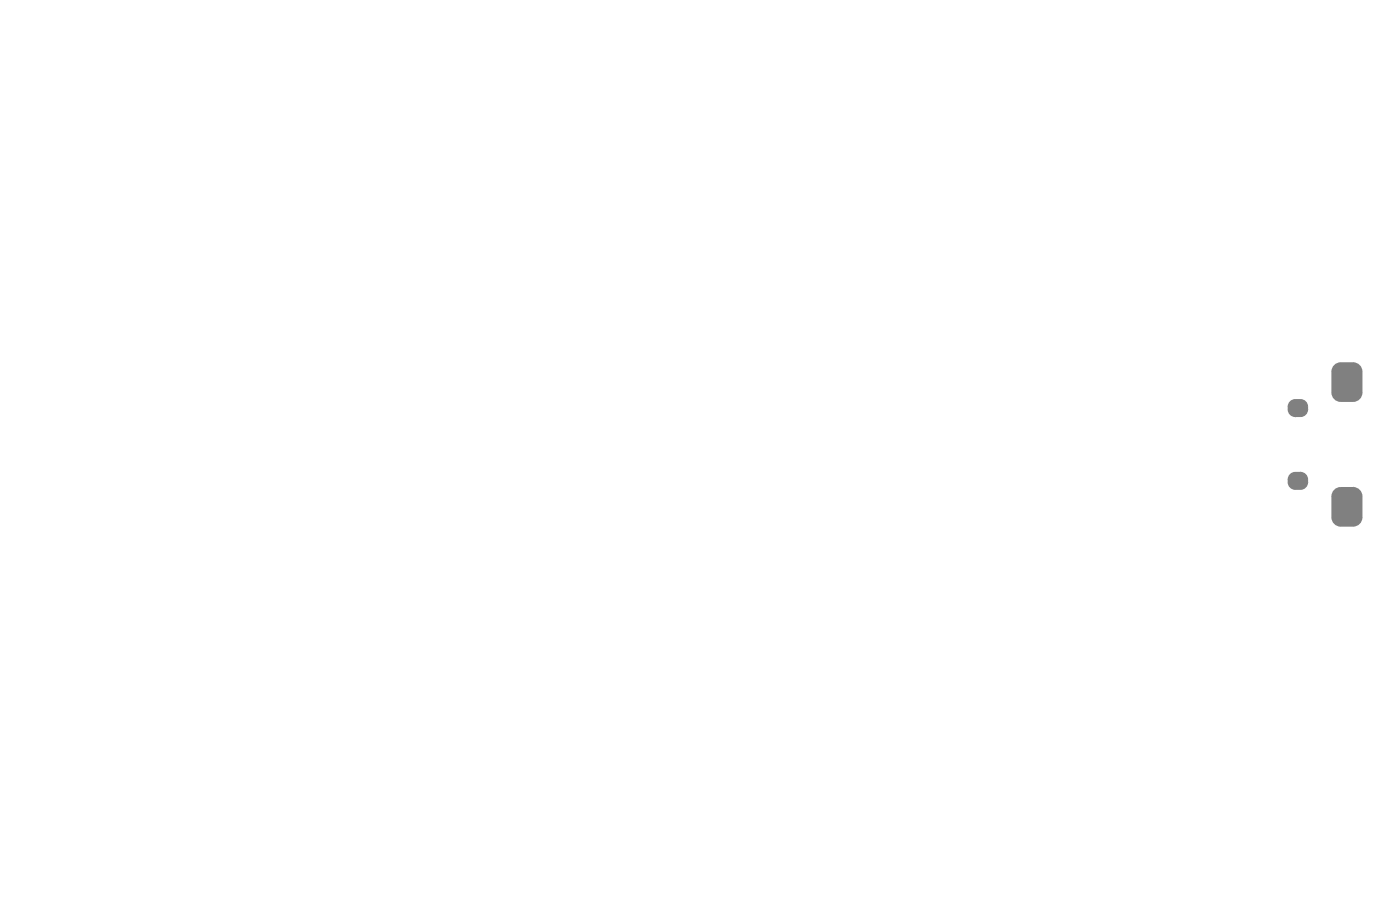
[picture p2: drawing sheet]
<svg xmlns="http://www.w3.org/2000/svg" width="285mm" height="187mm" viewBox="0 0 285 187" stroke-linecap="round" stroke-linejoin="round" font-family="sans-serif">
<g fill="#808080">
<path d="M263.7 96h1.1l1.5 1.6v.6l-1.5 1.5h-1.1l-1.5-1.5v-.6z" fill-rule="evenodd"/>
<path d="M273 99.1h2.5l1.9 1.9v4.3l-1.9 1.9h-2.5l-1.9-1.9v-4.3z" fill-rule="evenodd"/>
<path d="M263.7 81.2h1.1l1.5 1.6v.5l-1.5 1.6h-1.1l-1.5-1.6v-.5z" fill-rule="evenodd"/>
<path d="M273 73.7h2.5l1.9 1.9v4.3l-1.9 1.9h-2.5l-1.9-1.9v-4.3z" fill-rule="evenodd"/>
</g>
<g fill="#808080">
<path d="M263.7 98.2v1.5zM262.2 98.2h1.5v1.5a1.54 1.54 0 0 1-1.5-1.5z"/>
<path d="M264.8 98.2h1.5zM264.8 98.2h1.5a1.54 1.54 0 0 1-1.5 1.5z"/>
<path d="M264.8 96v1.6zM264.8 96a1.54 1.54 0 0 1 1.5 1.6h-1.5z"/>
<path d="M262.2 97.6h1.5zM262.8 96.3l.9-.3v1.6h-1.5l.1-.5z"/>
<path d="M273 105.3v1.9zM271.1 105.3h1.9v1.9a1.9 1.9 0 0 1-1.9-1.9z"/>
<path d="M275.5 105.3h1.9zM275.5 105.3h1.9a1.9 1.9 0 0 1-1.9 1.9z"/>
<path d="M275.5 99.1v1.9zM275.5 99.1a1.9 1.9 0 0 1 1.9 1.9h-1.9z"/>
<path d="M271.1 101h1.9zM271.6 99.7l.9-.5 .5-.1v1.9h-1.9v-.5z"/>
<path d="M263.7 83.3v1.6zM262.2 83.3h1.5v1.6a1.54 1.54 0 0 1-1.5-1.6z"/>
<path d="M264.8 83.3h1.5zM264.8 83.3h1.5a1.54 1.54 0 0 1-1.5 1.6z"/>
<path d="M264.8 81.2v1.6zM264.8 81.2a1.54 1.54 0 0 1 1.5 1.6h-1.5z"/>
<path d="M262.2 82.8h1.5zM262.8 81.5l.9-.3v1.6h-1.5l.1-.5z"/>
<path d="M273 79.9v1.9zM271.1 79.9h1.9v1.9a1.9 1.9 0 0 1-1.9-1.9z"/>
<path d="M275.5 79.9h1.9zM275.5 79.9h1.9a1.9 1.9 0 0 1-1.9 1.9z"/>
<path d="M275.5 73.7v1.9zM275.5 73.7a1.9 1.9 0 0 1 1.9 1.9h-1.9z"/>
<path d="M271.1 75.6h1.9zM271.6 74.3l.9-.5 .5-.1v1.9h-1.9v-.5z"/>
</g>
</svg>
